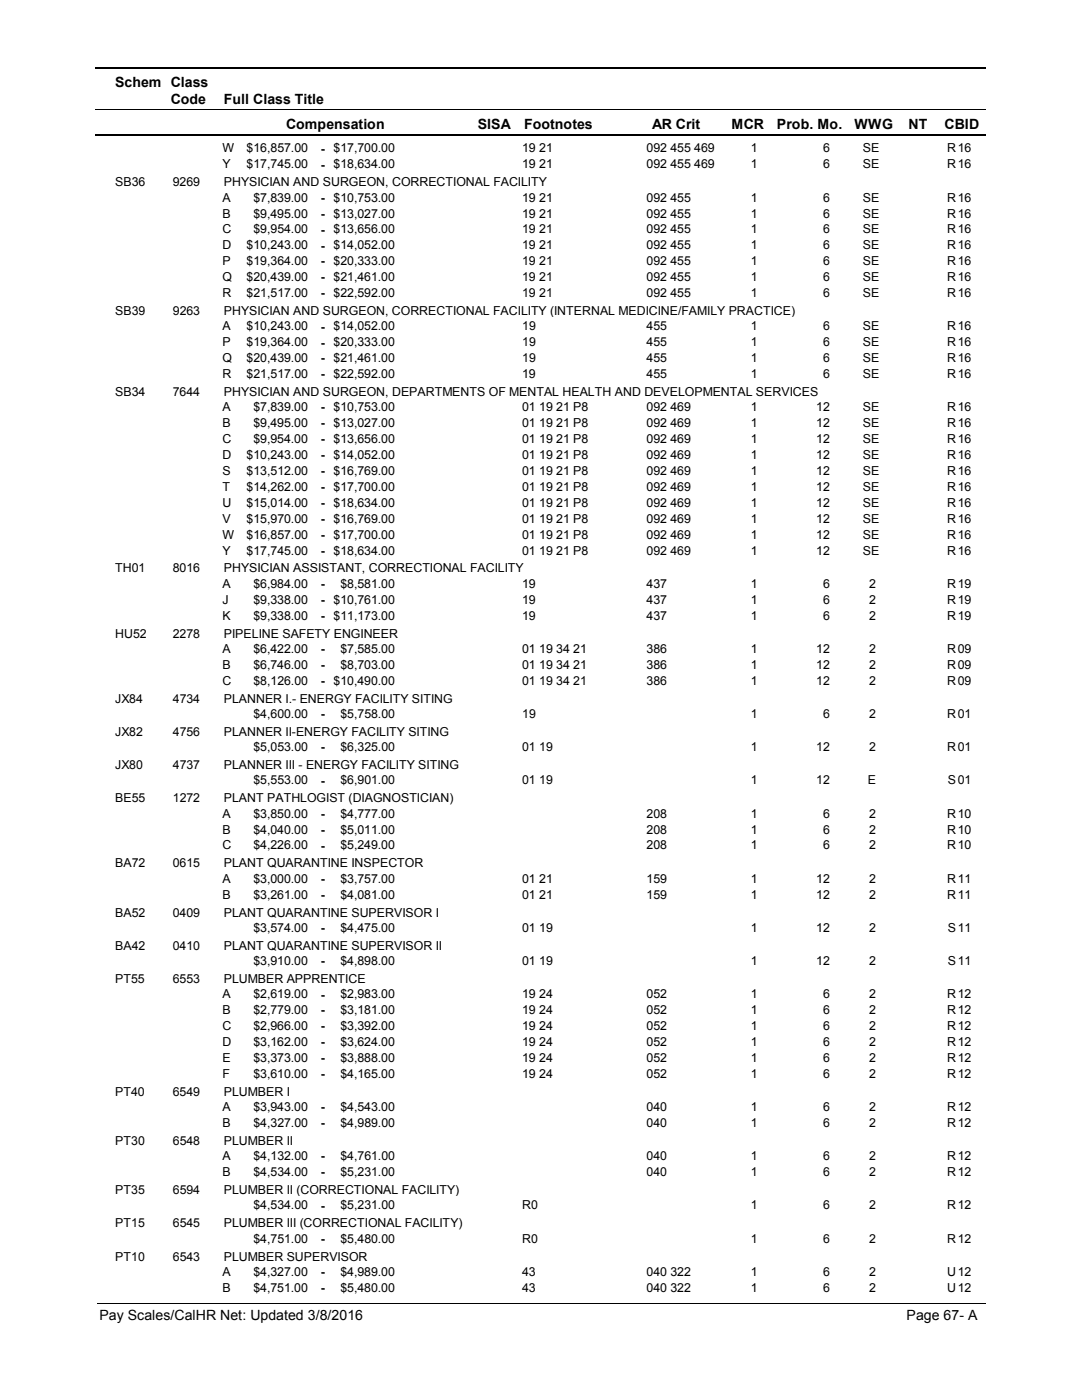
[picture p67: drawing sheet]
<svg xmlns="http://www.w3.org/2000/svg" width="216mm" height="279mm" viewBox="0 0 216 279" stroke-linecap="round" stroke-linejoin="round" font-family="sans-serif">
<defs><g id="words">
<g font-size="2.8">
<text x="23" y="17.3">Schem Class</text>
<text x="34.1" y="20.7">Code</text>
<text x="44.6" y="20.7">Full Class Title</text>
<text x="57.1" y="25.7">Compensation</text>
<text x="95.3" y="25.7">SISA</text>
<text x="104.6" y="25.7">Footnotes</text>
<text x="130.2" y="25.7">AR Crit</text>
<text x="146" y="25.7">MCR</text>
<text x="155.1" y="25.7">Prob. Mo.</text>
<text x="170.5" y="25.7">WWG</text>
<text x="181.3" y="25.7">NT</text>
<text x="188.5" y="25.7">CBID</text>
<text x="19.8" y="263.4">Pay Scales/CalHR Net: Updated 3/8/2016</text>
<text x="180.9" y="263.4">Page 67- A</text>
</g>
<g font-size="2.5">
<text x="44.4" y="30.4">W</text>
<text x="44.4" y="33.6">Y</text>
<text x="49.2" y="30.4">$16,857.00</text>
<text x="49.2" y="33.6">$17,745.00</text>
<text x="64" y="30.5">-</text>
<text x="64" y="33.6">-</text>
<text x="66.6" y="30.4">$17,700.00</text>
<text x="66.6" y="33.6">$18,634.00</text>
<text x="104.2" y="30.4">19 21</text>
<text x="104.2" y="33.6">19 21</text>
<text x="129" y="30.4">092 455 469</text>
<text x="129" y="33.6">092 455 469</text>
<text x="149.8" y="30.4">1</text>
<text x="149.8" y="33.6">1</text>
<text x="164.3" y="30.4">6</text>
<text x="164.3" y="33.6">6</text>
<text x="172.2" y="30.4">SE</text>
<text x="172.2" y="33.6">SE</text>
<text x="189" y="30.4">R</text>
<text x="189" y="33.6">R</text>
<text x="191.1" y="30.4">16</text>
<text x="191.1" y="33.6">16</text>
<text x="23" y="37.2">SB36</text>
<text x="34.5" y="37.2">9269</text>
<text x="44.4" y="40.3">A</text>
<text x="44.7" y="37.2">PHYSICIAN AND SURGEON, CORRECTIONAL FACILITY</text>
<text x="50.6" y="40.3">$7,839.00</text>
<text x="64" y="40.3">-</text>
<text x="66.6" y="40.3">$10,753.00</text>
<text x="104.2" y="40.3">19 21</text>
<text x="129" y="40.3">092 455</text>
<text x="149.8" y="40.3">1</text>
<text x="164.3" y="40.3">6</text>
<text x="172.2" y="40.3">SE</text>
<text x="189" y="40.3">R</text>
<text x="191.1" y="40.3">16</text>
<text x="44.4" y="43.4">B</text>
<text x="44.4" y="46.6">C</text>
<text x="50.6" y="43.4">$9,495.00</text>
<text x="50.6" y="46.6">$9,954.00</text>
<text x="64" y="43.5">-</text>
<text x="64" y="46.6">-</text>
<text x="66.6" y="43.4">$13,027.00</text>
<text x="66.6" y="46.6">$13,656.00</text>
<text x="104.2" y="43.4">19 21</text>
<text x="104.2" y="46.6">19 21</text>
<text x="129" y="43.4">092 455</text>
<text x="129" y="46.6">092 455</text>
<text x="149.8" y="43.4">1</text>
<text x="149.8" y="46.6">1</text>
<text x="164.3" y="43.4">6</text>
<text x="164.3" y="46.6">6</text>
<text x="172.2" y="43.4">SE</text>
<text x="172.2" y="46.6">SE</text>
<text x="189" y="43.4">R</text>
<text x="189" y="46.6">R</text>
<text x="191.1" y="43.4">16</text>
<text x="191.1" y="46.6">16</text>
<text x="44.4" y="49.8">D</text>
<text x="44.4" y="53">P</text>
<text x="49.2" y="49.8">$10,243.00</text>
<text x="49.2" y="53">$19,364.00</text>
<text x="64" y="49.8">-</text>
<text x="64" y="53">-</text>
<text x="66.6" y="49.8">$14,052.00</text>
<text x="66.6" y="53">$20,333.00</text>
<text x="104.2" y="49.8">19 21</text>
<text x="104.2" y="53">19 21</text>
<text x="129" y="49.8">092 455</text>
<text x="129" y="53">092 455</text>
<text x="149.8" y="49.8">1</text>
<text x="149.8" y="53">1</text>
<text x="164.3" y="49.8">6</text>
<text x="164.3" y="53">6</text>
<text x="172.2" y="49.8">SE</text>
<text x="172.2" y="53">SE</text>
<text x="189" y="49.8">R</text>
<text x="189" y="53">R</text>
<text x="191.1" y="49.8">16</text>
<text x="191.1" y="53">16</text>
<text x="44.4" y="56.1">Q</text>
<text x="44.4" y="59.3">R</text>
<text x="49.2" y="56.1">$20,439.00</text>
<text x="49.2" y="59.3">$21,517.00</text>
<text x="64" y="56.2">-</text>
<text x="64" y="59.3">-</text>
<text x="66.6" y="56.1">$21,461.00</text>
<text x="66.6" y="59.3">$22,592.00</text>
<text x="104.2" y="56.1">19 21</text>
<text x="104.2" y="59.3">19 21</text>
<text x="129" y="56.1">092 455</text>
<text x="129" y="59.3">092 455</text>
<text x="149.8" y="56.1">1</text>
<text x="149.8" y="59.3">1</text>
<text x="164.3" y="56.1">6</text>
<text x="164.3" y="59.3">6</text>
<text x="172.2" y="56.1">SE</text>
<text x="172.2" y="59.3">SE</text>
<text x="189" y="56.1">R</text>
<text x="189" y="59.3">R</text>
<text x="191.1" y="56.1">16</text>
<text x="191.1" y="59.3">16</text>
<text x="23" y="62.9">SB39</text>
<text x="34.5" y="62.9">9263</text>
<text x="44.4" y="66">A</text>
<text x="44.7" y="62.9">PHYSICIAN AND SURGEON, CORRECTIONAL FACILITY (INTERNAL MEDICINE/FAMILY PRACTICE)</text>
<text x="49.2" y="66">$10,243.00</text>
<text x="64" y="66">-</text>
<text x="66.6" y="66">$14,052.00</text>
<text x="104.2" y="66">19</text>
<text x="129" y="66">455</text>
<text x="149.8" y="66">1</text>
<text x="164.3" y="66">6</text>
<text x="172.2" y="66">SE</text>
<text x="189" y="66">R</text>
<text x="191.1" y="66">16</text>
<text x="44.4" y="69.1">P</text>
<text x="49.2" y="69.1">$19,364.00</text>
<text x="64" y="69.2">-</text>
<text x="66.6" y="69.1">$20,333.00</text>
<text x="104.2" y="69.1">19</text>
<text x="129" y="69.1">455</text>
<text x="149.8" y="69.1">1</text>
<text x="164.3" y="69.1">6</text>
<text x="172.2" y="69.1">SE</text>
<text x="189" y="69.1">R</text>
<text x="191.1" y="69.1">16</text>
<text x="44.4" y="72.3">Q</text>
<text x="44.4" y="75.5">R</text>
<text x="49.2" y="72.3">$20,439.00</text>
<text x="49.2" y="75.5">$21,517.00</text>
<text x="64" y="72.3">-</text>
<text x="64" y="75.5">-</text>
<text x="66.6" y="72.3">$21,461.00</text>
<text x="66.6" y="75.5">$22,592.00</text>
<text x="104.2" y="72.3">19</text>
<text x="104.2" y="75.5">19</text>
<text x="129" y="72.3">455</text>
<text x="129" y="75.5">455</text>
<text x="149.8" y="72.3">1</text>
<text x="149.8" y="75.5">1</text>
<text x="164.3" y="72.3">6</text>
<text x="164.3" y="75.5">6</text>
<text x="172.2" y="72.3">SE</text>
<text x="172.2" y="75.5">SE</text>
<text x="189" y="72.3">R</text>
<text x="189" y="75.5">R</text>
<text x="191.1" y="72.3">16</text>
<text x="191.1" y="75.5">16</text>
<text x="23" y="79.1">SB34</text>
<text x="34.5" y="79.1">7644</text>
<text x="44.4" y="82.1">A</text>
<text x="44.7" y="79.1">PHYSICIAN AND SURGEON, DEPARTMENTS OF MENTAL HEALTH AND DEVELOPMENTAL SERVICES</text>
<text x="50.6" y="82.1">$7,839.00</text>
<text x="64" y="82.1">-</text>
<text x="66.6" y="82.1">$10,753.00</text>
<text x="104.2" y="82.1">01 19 21 P8</text>
<text x="129" y="82.1">092 469</text>
<text x="149.8" y="82.1">1</text>
<text x="162.9" y="82.1">12</text>
<text x="172.2" y="82.1">SE</text>
<text x="189" y="82.1">R</text>
<text x="191.1" y="82.1">16</text>
<text x="44.4" y="85.3">B</text>
<text x="44.4" y="88.4">C</text>
<text x="50.6" y="85.3">$9,495.00</text>
<text x="50.6" y="88.4">$9,954.00</text>
<text x="64" y="85.3">-</text>
<text x="64" y="88.5">-</text>
<text x="66.6" y="85.3">$13,027.00</text>
<text x="66.6" y="88.4">$13,656.00</text>
<text x="104.2" y="85.3">01 19 21 P8</text>
<text x="104.2" y="88.4">01 19 21 P8</text>
<text x="129" y="85.3">092 469</text>
<text x="129" y="88.4">092 469</text>
<text x="149.8" y="85.3">1</text>
<text x="149.8" y="88.4">1</text>
<text x="162.9" y="85.3">12</text>
<text x="162.9" y="88.4">12</text>
<text x="172.2" y="85.3">SE</text>
<text x="172.2" y="88.4">SE</text>
<text x="189" y="85.3">R</text>
<text x="189" y="88.4">R</text>
<text x="191.1" y="85.3">16</text>
<text x="191.1" y="88.4">16</text>
<text x="44.4" y="91.6">D</text>
<text x="44.4" y="94.8">S</text>
<text x="49.2" y="91.6">$10,243.00</text>
<text x="49.2" y="94.8">$13,512.00</text>
<text x="64" y="91.7">-</text>
<text x="64" y="94.8">-</text>
<text x="66.6" y="91.6">$14,052.00</text>
<text x="66.6" y="94.8">$16,769.00</text>
<text x="104.2" y="91.6">01 19 21 P8</text>
<text x="104.2" y="94.8">01 19 21 P8</text>
<text x="129" y="91.6">092 469</text>
<text x="129" y="94.8">092 469</text>
<text x="149.8" y="91.6">1</text>
<text x="149.8" y="94.8">1</text>
<text x="162.9" y="91.6">12</text>
<text x="162.9" y="94.8">12</text>
<text x="172.2" y="91.6">SE</text>
<text x="172.2" y="94.8">SE</text>
<text x="189" y="91.6">R</text>
<text x="189" y="94.8">R</text>
<text x="191.1" y="91.6">16</text>
<text x="191.1" y="94.8">16</text>
<text x="44.4" y="98">T</text>
<text x="44.4" y="101.1">U</text>
<text x="49.2" y="98">$14,262.00</text>
<text x="49.2" y="101.1">$15,014.00</text>
<text x="64" y="98">-</text>
<text x="64" y="101.2">-</text>
<text x="66.6" y="98">$17,700.00</text>
<text x="66.6" y="101.1">$18,634.00</text>
<text x="104.2" y="98">01 19 21 P8</text>
<text x="104.2" y="101.1">01 19 21 P8</text>
<text x="129" y="98">092 469</text>
<text x="129" y="101.1">092 469</text>
<text x="149.8" y="98">1</text>
<text x="149.8" y="101.1">1</text>
<text x="162.9" y="98">12</text>
<text x="162.9" y="101.1">12</text>
<text x="172.2" y="98">SE</text>
<text x="172.2" y="101.1">SE</text>
<text x="189" y="98">R</text>
<text x="189" y="101.1">R</text>
<text x="191.1" y="98">16</text>
<text x="191.1" y="101.1">16</text>
<text x="44.4" y="104.3">V</text>
<text x="44.4" y="107.5">W</text>
<text x="49.2" y="104.3">$15,970.00</text>
<text x="49.2" y="107.5">$16,857.00</text>
<text x="64" y="104.4">-</text>
<text x="64" y="107.5">-</text>
<text x="66.6" y="104.3">$16,769.00</text>
<text x="66.6" y="107.5">$17,700.00</text>
<text x="104.2" y="104.3">01 19 21 P8</text>
<text x="104.2" y="107.5">01 19 21 P8</text>
<text x="129" y="104.3">092 469</text>
<text x="129" y="107.5">092 469</text>
<text x="149.8" y="104.3">1</text>
<text x="149.8" y="107.5">1</text>
<text x="162.9" y="104.3">12</text>
<text x="162.9" y="107.5">12</text>
<text x="172.2" y="104.3">SE</text>
<text x="172.2" y="107.5">SE</text>
<text x="189" y="104.3">R</text>
<text x="189" y="107.5">R</text>
<text x="191.1" y="104.3">16</text>
<text x="191.1" y="107.5">16</text>
<text x="44.4" y="110.7">Y</text>
<text x="49.2" y="110.7">$17,745.00</text>
<text x="64" y="110.7">-</text>
<text x="66.6" y="110.7">$18,634.00</text>
<text x="104.2" y="110.7">01 19 21 P8</text>
<text x="129" y="110.7">092 469</text>
<text x="149.8" y="110.7">1</text>
<text x="162.9" y="110.7">12</text>
<text x="172.2" y="110.7">SE</text>
<text x="189" y="110.7">R</text>
<text x="191.1" y="110.7">16</text>
<text x="23" y="114.3">TH01</text>
<text x="34.5" y="114.3">8016</text>
<text x="44.4" y="117.3">A</text>
<text x="44.7" y="114.3">PHYSICIAN ASSISTANT, CORRECTIONAL FACILITY</text>
<text x="50.6" y="117.3">$6,984.00</text>
<text x="64" y="117.4">-</text>
<text x="67.9" y="117.3">$8,581.00</text>
<text x="104.2" y="117.3">19</text>
<text x="129" y="117.3">437</text>
<text x="149.8" y="117.3">1</text>
<text x="164.3" y="117.3">6</text>
<text x="173.5" y="117.3">2</text>
<text x="189" y="117.3">R</text>
<text x="191.1" y="117.3">19</text>
<text x="44.4" y="120.5">J</text>
<text x="44.4" y="123.7">K</text>
<text x="50.6" y="120.5">$9,338.00</text>
<text x="50.6" y="123.7">$9,338.00</text>
<text x="64" y="120.5">-</text>
<text x="64" y="123.7">-</text>
<text x="66.6" y="120.5">$10,761.00</text>
<text x="66.6" y="123.7">$11,173.00</text>
<text x="104.2" y="120.5">19</text>
<text x="104.2" y="123.7">19</text>
<text x="129" y="120.5">437</text>
<text x="129" y="123.7">437</text>
<text x="149.8" y="120.5">1</text>
<text x="149.8" y="123.7">1</text>
<text x="164.3" y="120.5">6</text>
<text x="164.3" y="123.7">6</text>
<text x="173.5" y="120.5">2</text>
<text x="173.5" y="123.7">2</text>
<text x="189" y="120.5">R</text>
<text x="189" y="123.7">R</text>
<text x="191.1" y="120.5">19</text>
<text x="191.1" y="123.7">19</text>
<text x="23" y="127.3">HU52</text>
<text x="34.5" y="127.3">2278</text>
<text x="44.4" y="130.3">A</text>
<text x="44.7" y="127.3">PIPELINE SAFETY ENGINEER</text>
<text x="50.6" y="130.3">$6,422.00</text>
<text x="64" y="130.4">-</text>
<text x="67.9" y="130.3">$7,585.00</text>
<text x="104.2" y="130.3">01 19 34 21</text>
<text x="129" y="130.3">386</text>
<text x="149.8" y="130.3">1</text>
<text x="162.9" y="130.3">12</text>
<text x="173.5" y="130.3">2</text>
<text x="189" y="130.3">R</text>
<text x="191.1" y="130.3">09</text>
<text x="44.4" y="133.5">B</text>
<text x="44.4" y="136.7">C</text>
<text x="50.6" y="133.5">$6,746.00</text>
<text x="50.6" y="136.7">$8,126.00</text>
<text x="64" y="133.5">-</text>
<text x="64" y="136.7">-</text>
<text x="66.6" y="136.7">$10,490.00</text>
<text x="67.9" y="133.5">$8,703.00</text>
<text x="104.2" y="133.5">01 19 34 21</text>
<text x="104.2" y="136.7">01 19 34 21</text>
<text x="129" y="133.5">386</text>
<text x="129" y="136.7">386</text>
<text x="149.8" y="133.5">1</text>
<text x="149.8" y="136.7">1</text>
<text x="162.9" y="133.5">12</text>
<text x="162.9" y="136.7">12</text>
<text x="173.5" y="133.5">2</text>
<text x="173.5" y="136.7">2</text>
<text x="189" y="133.5">R</text>
<text x="189" y="136.7">R</text>
<text x="191.1" y="133.5">09</text>
<text x="191.1" y="136.7">09</text>
<text x="23" y="140.3">JX84</text>
<text x="34.5" y="140.3">4734</text>
<text x="44.7" y="140.3">PLANNER I.- ENERGY FACILITY SITING</text>
<text x="50.6" y="143.3">$4,600.00</text>
<text x="64" y="143.3">-</text>
<text x="67.9" y="143.3">$5,758.00</text>
<text x="104.2" y="143.3">19</text>
<text x="149.8" y="143.3">1</text>
<text x="164.3" y="143.3">6</text>
<text x="173.5" y="143.3">2</text>
<text x="189" y="143.3">R</text>
<text x="191.1" y="143.3">01</text>
<text x="23" y="146.9">JX82</text>
<text x="34.5" y="146.9">4756</text>
<text x="44.7" y="146.9">PLANNER II-ENERGY FACILITY SITING</text>
<text x="50.6" y="149.9">$5,053.00</text>
<text x="64" y="150">-</text>
<text x="67.9" y="149.9">$6,325.00</text>
<text x="104.2" y="149.9">01 19</text>
<text x="149.8" y="149.9">1</text>
<text x="162.9" y="149.9">12</text>
<text x="173.5" y="149.9">2</text>
<text x="189" y="149.9">R</text>
<text x="191.1" y="149.9">01</text>
<text x="23" y="153.5">JX80</text>
<text x="34.5" y="153.5">4737</text>
<text x="44.7" y="153.5">PLANNER III - ENERGY FACILITY SITING</text>
<text x="23" y="160.2">BE55</text>
<text x="34.5" y="160.2">1272</text>
<text x="44.7" y="160.2">PLANT PATHLOGIST (DIAGNOSTICIAN)</text>
<text x="50.6" y="156.6">$5,553.00</text>
<text x="64" y="156.6">-</text>
<text x="67.9" y="156.6">$6,901.00</text>
<text x="104.2" y="156.6">01 19</text>
<text x="149.8" y="156.6">1</text>
<text x="162.9" y="156.6">12</text>
<text x="173.2" y="156.6">E</text>
<text x="189.2" y="156.6">S</text>
<text x="191.1" y="156.6">01</text>
<text x="44.4" y="163.2">A</text>
<text x="44.4" y="166.4">B</text>
<text x="50.6" y="163.2">$3,850.00</text>
<text x="50.6" y="166.4">$4,040.00</text>
<text x="64" y="163.2">-</text>
<text x="64" y="166.4">-</text>
<text x="67.9" y="163.2">$4,777.00</text>
<text x="67.9" y="166.4">$5,011.00</text>
<text x="129" y="163.2">208</text>
<text x="129" y="166.4">208</text>
<text x="149.8" y="163.2">1</text>
<text x="149.8" y="166.4">1</text>
<text x="164.3" y="163.2">6</text>
<text x="164.3" y="166.4">6</text>
<text x="173.5" y="163.2">2</text>
<text x="173.5" y="166.4">2</text>
<text x="189" y="163.2">R</text>
<text x="189" y="166.4">R</text>
<text x="191.1" y="163.2">10</text>
<text x="191.1" y="166.4">10</text>
<text x="23" y="173.1">BA72</text>
<text x="34.5" y="173.1">0615</text>
<text x="44.4" y="169.5">C</text>
<text x="44.7" y="173.1">PLANT QUARANTINE INSPECTOR</text>
<text x="50.6" y="169.5">$4,226.00</text>
<text x="64" y="169.6">-</text>
<text x="67.9" y="169.5">$5,249.00</text>
<text x="129" y="169.5">208</text>
<text x="149.8" y="169.5">1</text>
<text x="164.3" y="169.5">6</text>
<text x="173.5" y="169.5">2</text>
<text x="189" y="169.5">R</text>
<text x="191.1" y="169.5">10</text>
<text x="44.4" y="176.2">A</text>
<text x="44.4" y="179.4">B</text>
<text x="50.6" y="176.2">$3,000.00</text>
<text x="50.6" y="179.4">$3,261.00</text>
<text x="64" y="176.2">-</text>
<text x="64" y="179.4">-</text>
<text x="67.9" y="176.2">$3,757.00</text>
<text x="67.9" y="179.4">$4,081.00</text>
<text x="104.2" y="176.2">01 21</text>
<text x="104.2" y="179.4">01 21</text>
<text x="129" y="176.2">159</text>
<text x="129" y="179.4">159</text>
<text x="149.8" y="176.2">1</text>
<text x="149.8" y="179.4">1</text>
<text x="162.9" y="176.2">12</text>
<text x="162.9" y="179.4">12</text>
<text x="173.5" y="176.2">2</text>
<text x="173.5" y="179.4">2</text>
<text x="189" y="176.2">R</text>
<text x="189" y="179.4">R</text>
<text x="191.1" y="176.2">11</text>
<text x="191.1" y="179.4">11</text>
<text x="23" y="182.9">BA52</text>
<text x="34.5" y="182.9">0409</text>
<text x="44.7" y="182.9">PLANT QUARANTINE SUPERVISOR I</text>
<text x="23" y="189.6">BA42</text>
<text x="34.5" y="189.6">0410</text>
<text x="44.7" y="189.6">PLANT QUARANTINE SUPERVISOR II</text>
<text x="50.6" y="186">$3,574.00</text>
<text x="64" y="186">-</text>
<text x="67.9" y="186">$4,475.00</text>
<text x="104.2" y="186">01 19</text>
<text x="149.8" y="186">1</text>
<text x="162.9" y="186">12</text>
<text x="173.5" y="186">2</text>
<text x="189.2" y="186">S</text>
<text x="191.1" y="186">11</text>
<text x="23" y="196.2">PT55</text>
<text x="34.5" y="196.2">6553</text>
<text x="44.7" y="196.2">PLUMBER APPRENTICE</text>
<text x="50.6" y="192.6">$3,910.00</text>
<text x="64" y="192.7">-</text>
<text x="67.9" y="192.6">$4,898.00</text>
<text x="104.2" y="192.6">01 19</text>
<text x="149.8" y="192.6">1</text>
<text x="162.9" y="192.6">12</text>
<text x="173.5" y="192.6">2</text>
<text x="189.2" y="192.6">S</text>
<text x="191.1" y="192.6">11</text>
<text x="44.4" y="199.3">A</text>
<text x="44.4" y="202.4">B</text>
<text x="50.6" y="199.3">$2,619.00</text>
<text x="50.6" y="202.4">$2,779.00</text>
<text x="64" y="199.3">-</text>
<text x="64" y="202.5">-</text>
<text x="67.9" y="199.3">$2,983.00</text>
<text x="67.9" y="202.4">$3,181.00</text>
<text x="104.2" y="199.3">19 24</text>
<text x="104.2" y="202.4">19 24</text>
<text x="129" y="199.3">052</text>
<text x="129" y="202.4">052</text>
<text x="149.8" y="199.3">1</text>
<text x="149.8" y="202.4">1</text>
<text x="164.3" y="199.3">6</text>
<text x="164.3" y="202.4">6</text>
<text x="173.5" y="199.3">2</text>
<text x="173.5" y="202.4">2</text>
<text x="189" y="199.3">R</text>
<text x="189" y="202.4">R</text>
<text x="191.1" y="199.3">12</text>
<text x="191.1" y="202.4">12</text>
<text x="44.4" y="205.6">C</text>
<text x="44.4" y="208.8">D</text>
<text x="50.6" y="205.6">$2,966.00</text>
<text x="50.6" y="208.8">$3,162.00</text>
<text x="64" y="205.7">-</text>
<text x="64" y="208.8">-</text>
<text x="67.9" y="205.6">$3,392.00</text>
<text x="67.9" y="208.8">$3,624.00</text>
<text x="104.2" y="205.6">19 24</text>
<text x="104.2" y="208.8">19 24</text>
<text x="129" y="205.6">052</text>
<text x="129" y="208.8">052</text>
<text x="149.8" y="205.6">1</text>
<text x="149.8" y="208.8">1</text>
<text x="164.3" y="205.6">6</text>
<text x="164.3" y="208.8">6</text>
<text x="173.5" y="205.6">2</text>
<text x="173.5" y="208.8">2</text>
<text x="189" y="205.6">R</text>
<text x="189" y="208.8">R</text>
<text x="191.1" y="205.6">12</text>
<text x="191.1" y="208.8">12</text>
<text x="44.4" y="212">E</text>
<text x="44.4" y="215.1">F</text>
<text x="50.6" y="212">$3,373.00</text>
<text x="50.6" y="215.1">$3,610.00</text>
<text x="64" y="212">-</text>
<text x="64" y="215.2">-</text>
<text x="67.9" y="212">$3,888.00</text>
<text x="67.9" y="215.1">$4,165.00</text>
<text x="104.2" y="212">19 24</text>
<text x="104.2" y="215.1">19 24</text>
<text x="129" y="212">052</text>
<text x="129" y="215.1">052</text>
<text x="149.8" y="212">1</text>
<text x="149.8" y="215.1">1</text>
<text x="164.3" y="212">6</text>
<text x="164.3" y="215.1">6</text>
<text x="173.5" y="212">2</text>
<text x="173.5" y="215.1">2</text>
<text x="189" y="212">R</text>
<text x="189" y="215.1">R</text>
<text x="191.1" y="212">12</text>
<text x="191.1" y="215.1">12</text>
<text x="23" y="218.7">PT40</text>
<text x="34.5" y="218.7">6549</text>
<text x="44.4" y="221.8">A</text>
<text x="44.7" y="218.7">PLUMBER I</text>
<text x="50.6" y="221.8">$3,943.00</text>
<text x="64" y="221.8">-</text>
<text x="67.9" y="221.8">$4,543.00</text>
<text x="129" y="221.8">040</text>
<text x="149.8" y="221.8">1</text>
<text x="164.3" y="221.8">6</text>
<text x="173.5" y="221.8">2</text>
<text x="189" y="221.8">R</text>
<text x="191.1" y="221.8">12</text>
<text x="44.4" y="225">B</text>
<text x="50.6" y="225">$4,327.00</text>
<text x="64" y="225">-</text>
<text x="67.9" y="225">$4,989.00</text>
<text x="129" y="225">040</text>
<text x="149.8" y="225">1</text>
<text x="164.3" y="225">6</text>
<text x="173.5" y="225">2</text>
<text x="189" y="225">R</text>
<text x="191.1" y="225">12</text>
<text x="23" y="228.6">PT30</text>
<text x="34.5" y="228.6">6548</text>
<text x="44.4" y="231.6">A</text>
<text x="44.7" y="228.6">PLUMBER II</text>
<text x="50.6" y="231.6">$4,132.00</text>
<text x="64" y="231.6">-</text>
<text x="67.9" y="231.6">$4,761.00</text>
<text x="129" y="231.6">040</text>
<text x="149.8" y="231.6">1</text>
<text x="164.3" y="231.6">6</text>
<text x="173.5" y="231.6">2</text>
<text x="189" y="231.6">R</text>
<text x="191.1" y="231.6">12</text>
<text x="23" y="238.3">PT35</text>
<text x="34.5" y="238.3">6594</text>
<text x="44.4" y="234.8">B</text>
<text x="44.7" y="238.3">PLUMBER II (CORRECTIONAL FACILITY)</text>
<text x="50.6" y="234.8">$4,534.00</text>
<text x="64" y="234.8">-</text>
<text x="67.9" y="234.8">$5,231.00</text>
<text x="129" y="234.8">040</text>
<text x="149.8" y="234.8">1</text>
<text x="164.3" y="234.8">6</text>
<text x="173.5" y="234.8">2</text>
<text x="189" y="234.8">R</text>
<text x="191.1" y="234.8">12</text>
<text x="23" y="245">PT15</text>
<text x="34.5" y="245">6545</text>
<text x="44.7" y="245">PLUMBER III (CORRECTIONAL FACILITY)</text>
<text x="50.6" y="241.4">$4,534.00</text>
<text x="64" y="241.4">-</text>
<text x="67.9" y="241.4">$5,231.00</text>
<text x="104.2" y="241.4">R0</text>
<text x="149.8" y="241.4">1</text>
<text x="164.3" y="241.4">6</text>
<text x="173.5" y="241.4">2</text>
<text x="189" y="241.4">R</text>
<text x="191.1" y="241.4">12</text>
<text x="23" y="251.6">PT10</text>
<text x="34.5" y="251.6">6543</text>
<text x="44.7" y="251.6">PLUMBER SUPERVISOR</text>
<text x="50.6" y="248">$4,751.00</text>
<text x="64" y="248.1">-</text>
<text x="67.9" y="248">$5,480.00</text>
<text x="104.2" y="248">R0</text>
<text x="149.8" y="248">1</text>
<text x="164.3" y="248">6</text>
<text x="173.5" y="248">2</text>
<text x="189" y="248">R</text>
<text x="191.1" y="248">12</text>
<text x="44.4" y="254.7">A</text>
<text x="44.4" y="257.8">B</text>
<text x="50.6" y="254.7">$4,327.00</text>
<text x="50.6" y="257.8">$4,751.00</text>
<text x="64" y="254.7">-</text>
<text x="64" y="257.9">-</text>
<text x="67.9" y="254.7">$4,989.00</text>
<text x="67.9" y="257.8">$5,480.00</text>
<text x="104.2" y="254.7">43</text>
<text x="104.2" y="257.8">43</text>
<text x="129" y="254.7">040 322</text>
<text x="129" y="257.8">040 322</text>
<text x="149.8" y="254.7">1</text>
<text x="149.8" y="257.8">1</text>
<text x="164.3" y="254.7">6</text>
<text x="164.3" y="257.8">6</text>
<text x="173.5" y="254.7">2</text>
<text x="173.5" y="257.8">2</text>
<text x="189" y="254.7">U</text>
<text x="189" y="257.8">U</text>
<text x="191.1" y="254.7">12</text>
<text x="191.1" y="257.8">12</text>
</g>
</g></defs>
<path d="M19 13.5h177.7M19 27h177.7" fill="none" stroke="#000" stroke-width=".36"/>
<path d="M19 21.9h177.7" fill="none" stroke="#000" stroke-width=".2"/>
<g fill="#fff">
<path d="M46.8 27.8h16.3v3h-16.3z" fill-rule="evenodd"/>
<path d="M190.8 27.8h4.1v3h-4.1z" fill-rule="evenodd"/>
<path d="M46.8 31h16.3v3h-16.3z" fill-rule="evenodd"/>
<path d="M190.8 31h4.1v3h-4.1z" fill-rule="evenodd"/>
<path d="M46.8 37.6h16.3v3h-16.3z" fill-rule="evenodd"/>
<path d="M190.8 37.6h4.1v3h-4.1z" fill-rule="evenodd"/>
<path d="M46.8 40.8h16.3v3h-16.3z" fill-rule="evenodd"/>
<path d="M190.8 40.8h4.1v3h-4.1z" fill-rule="evenodd"/>
<path d="M46.8 44h16.3v3h-16.3z" fill-rule="evenodd"/>
<path d="M190.8 44h4.1v3h-4.1z" fill-rule="evenodd"/>
<path d="M46.8 47.2h16.3v3h-16.3z" fill-rule="evenodd"/>
<path d="M190.8 47.2h4.1v3h-4.1z" fill-rule="evenodd"/>
<path d="M46.8 50.3h16.3v3h-16.3z" fill-rule="evenodd"/>
<path d="M190.8 50.3h4.1v3h-4.1z" fill-rule="evenodd"/>
<path d="M46.8 53.5h16.3v3h-16.3z" fill-rule="evenodd"/>
<path d="M190.8 53.5h4.1v3h-4.1z" fill-rule="evenodd"/>
<path d="M46.8 56.7h16.3v3h-16.3z" fill-rule="evenodd"/>
<path d="M190.8 56.7h4.1v3h-4.1z" fill-rule="evenodd"/>
<path d="M46.8 63.3h16.3v3h-16.3z" fill-rule="evenodd"/>
<path d="M190.8 63.3h4.1v3h-4.1z" fill-rule="evenodd"/>
<path d="M46.8 66.5h16.3v3h-16.3z" fill-rule="evenodd"/>
<path d="M190.8 66.5h4.1v3h-4.1z" fill-rule="evenodd"/>
<path d="M46.8 69.7h16.3v3h-16.3z" fill-rule="evenodd"/>
<path d="M190.8 69.7h4.1v3h-4.1z" fill-rule="evenodd"/>
<path d="M46.8 72.9h16.3v3h-16.3z" fill-rule="evenodd"/>
<path d="M190.8 72.9h4.1v3h-4.1z" fill-rule="evenodd"/>
<path d="M46.8 79.5h16.3v3h-16.3z" fill-rule="evenodd"/>
<path d="M190.8 79.5h4.1v3h-4.1z" fill-rule="evenodd"/>
<path d="M46.8 82.7h16.3v2.9h-16.3z" fill-rule="evenodd"/>
<path d="M190.8 82.7h4.1v2.9h-4.1z" fill-rule="evenodd"/>
<path d="M46.8 85.8h16.3v3h-16.3z" fill-rule="evenodd"/>
<path d="M190.8 85.8h4.1v3h-4.1z" fill-rule="evenodd"/>
<path d="M46.8 89h16.3v3h-16.3z" fill-rule="evenodd"/>
<path d="M190.8 89h4.1v3h-4.1z" fill-rule="evenodd"/>
<path d="M46.8 92.2h16.3v3h-16.3z" fill-rule="evenodd"/>
<path d="M190.8 92.2h4.1v3h-4.1z" fill-rule="evenodd"/>
<path d="M46.8 95.4h16.3v2.9h-16.3z" fill-rule="evenodd"/>
<path d="M190.8 95.4h4.1v2.9h-4.1z" fill-rule="evenodd"/>
<path d="M46.8 98.5h16.3v3h-16.3z" fill-rule="evenodd"/>
<path d="M190.8 98.5h4.1v3h-4.1z" fill-rule="evenodd"/>
<path d="M46.8 101.7h16.3v3h-16.3z" fill-rule="evenodd"/>
<path d="M190.8 101.7h4.1v3h-4.1z" fill-rule="evenodd"/>
<path d="M46.8 104.9h16.3v3h-16.3z" fill-rule="evenodd"/>
<path d="M190.8 104.9h4.1v3h-4.1z" fill-rule="evenodd"/>
<path d="M46.8 108.1h16.3v2.9h-16.3z" fill-rule="evenodd"/>
<path d="M190.8 108.1h4.1v2.9h-4.1z" fill-rule="evenodd"/>
<path d="M46.8 114.7h16.3v3h-16.3z" fill-rule="evenodd"/>
<path d="M190.8 114.7h4.1v3h-4.1z" fill-rule="evenodd"/>
<path d="M46.8 117.9h16.3v3h-16.3z" fill-rule="evenodd"/>
<path d="M190.8 117.9h4.1v3h-4.1z" fill-rule="evenodd"/>
<path d="M46.8 121.1h16.3v2.9h-16.3z" fill-rule="evenodd"/>
<path d="M190.8 121.1h4.1v2.9h-4.1z" fill-rule="evenodd"/>
<path d="M46.8 127.7h16.3v3h-16.3z" fill-rule="evenodd"/>
<path d="M190.8 127.7h4.1v3h-4.1z" fill-rule="evenodd"/>
<path d="M46.8 130.9h16.3v3h-16.3z" fill-rule="evenodd"/>
<path d="M190.8 130.9h4.1v3h-4.1z" fill-rule="evenodd"/>
<path d="M46.8 134.1h16.3v2.9h-16.3z" fill-rule="evenodd"/>
<path d="M190.8 134.1h4.1v2.9h-4.1z" fill-rule="evenodd"/>
<path d="M46.8 140.7h16.3v3h-16.3z" fill-rule="evenodd"/>
<path d="M190.8 140.7h4.1v3h-4.1z" fill-rule="evenodd"/>
<path d="M46.8 147.3h16.3v3h-16.3z" fill-rule="evenodd"/>
<path d="M190.8 147.3h4.1v3h-4.1z" fill-rule="evenodd"/>
<path d="M46.8 154h16.3v3h-16.3z" fill-rule="evenodd"/>
<path d="M190.8 154h4.1v3h-4.1z" fill-rule="evenodd"/>
<path d="M46.8 160.6h16.3v3h-16.3z" fill-rule="evenodd"/>
<path d="M190.8 160.6h4.1v3h-4.1z" fill-rule="evenodd"/>
<path d="M46.8 163.7h16.3v3h-16.3z" fill-rule="evenodd"/>
<path d="M190.8 163.7h4.1v3h-4.1z" fill-rule="evenodd"/>
<path d="M46.8 166.9h16.3v3h-16.3z" fill-rule="evenodd"/>
<path d="M190.8 166.9h4.1v3h-4.1z" fill-rule="evenodd"/>
<path d="M46.8 173.6h16.3v3h-16.3z" fill-rule="evenodd"/>
<path d="M190.8 173.6h4.1v3h-4.1z" fill-rule="evenodd"/>
<path d="M46.8 176.7h16.3v3h-16.3z" fill-rule="evenodd"/>
<path d="M190.8 176.7h4.1v3h-4.1z" fill-rule="evenodd"/>
<path d="M46.8 183.4h16.3v3h-16.3z" fill-rule="evenodd"/>
<path d="M190.8 183.4h4.1v3h-4.1z" fill-rule="evenodd"/>
<path d="M46.8 190h16.3v3h-16.3z" fill-rule="evenodd"/>
<path d="M190.8 190h4.1v3h-4.1z" fill-rule="evenodd"/>
<path d="M46.8 196.7h16.3v2.9h-16.3z" fill-rule="evenodd"/>
<path d="M190.8 196.7h4.1v2.9h-4.1z" fill-rule="evenodd"/>
<path d="M46.8 199.8h16.3v3h-16.3z" fill-rule="evenodd"/>
<path d="M190.8 199.8h4.1v3h-4.1z" fill-rule="evenodd"/>
<path d="M46.8 203h16.3v3h-16.3z" fill-rule="evenodd"/>
<path d="M190.8 203h4.1v3h-4.1z" fill-rule="evenodd"/>
<path d="M46.8 206.2h16.3v3h-16.3z" fill-rule="evenodd"/>
<path d="M190.8 206.2h4.1v3h-4.1z" fill-rule="evenodd"/>
<path d="M46.8 209.4h16.3v2.9h-16.3z" fill-rule="evenodd"/>
<path d="M190.8 209.4h4.1v2.9h-4.1z" fill-rule="evenodd"/>
<path d="M46.8 212.5h16.3v3h-16.3z" fill-rule="evenodd"/>
<path d="M190.8 212.5h4.1v3h-4.1z" fill-rule="evenodd"/>
<path d="M46.8 219.2h16.3v3h-16.3z" fill-rule="evenodd"/>
<path d="M190.8 219.2h4.1v3h-4.1z" fill-rule="evenodd"/>
<path d="M46.8 222.4h16.3v2.9h-16.3z" fill-rule="evenodd"/>
<path d="M190.8 222.4h4.1v2.9h-4.1z" fill-rule="evenodd"/>
<path d="M46.8 229h16.3v2.9h-16.3z" fill-rule="evenodd"/>
<path d="M190.8 229h4.1v2.9h-4.1z" fill-rule="evenodd"/>
<path d="M46.8 232.1h16.3v3h-16.3z" fill-rule="evenodd"/>
<path d="M190.8 232.1h4.1v3h-4.1z" fill-rule="evenodd"/>
<path d="M46.8 238.8h16.3v3h-16.3z" fill-rule="evenodd"/>
<path d="M190.8 238.8h4.1v3h-4.1z" fill-rule="evenodd"/>
<path d="M46.8 245.4h16.3v3h-16.3z" fill-rule="evenodd"/>
<path d="M190.8 245.4h4.1v3h-4.1z" fill-rule="evenodd"/>
<path d="M46.8 252h16.3v3h-16.3z" fill-rule="evenodd"/>
<path d="M190.8 252h4.1v3h-4.1z" fill-rule="evenodd"/>
<path d="M46.8 255.2h16.3v3h-16.3z" fill-rule="evenodd"/>
<path d="M190.8 255.2h4.1v3h-4.1z" fill-rule="evenodd"/>
</g>
<path d="M19.5 260.1h177.2" fill="none" stroke="#000" stroke-width=".2"/>
<use href="#words"/>
</svg>
